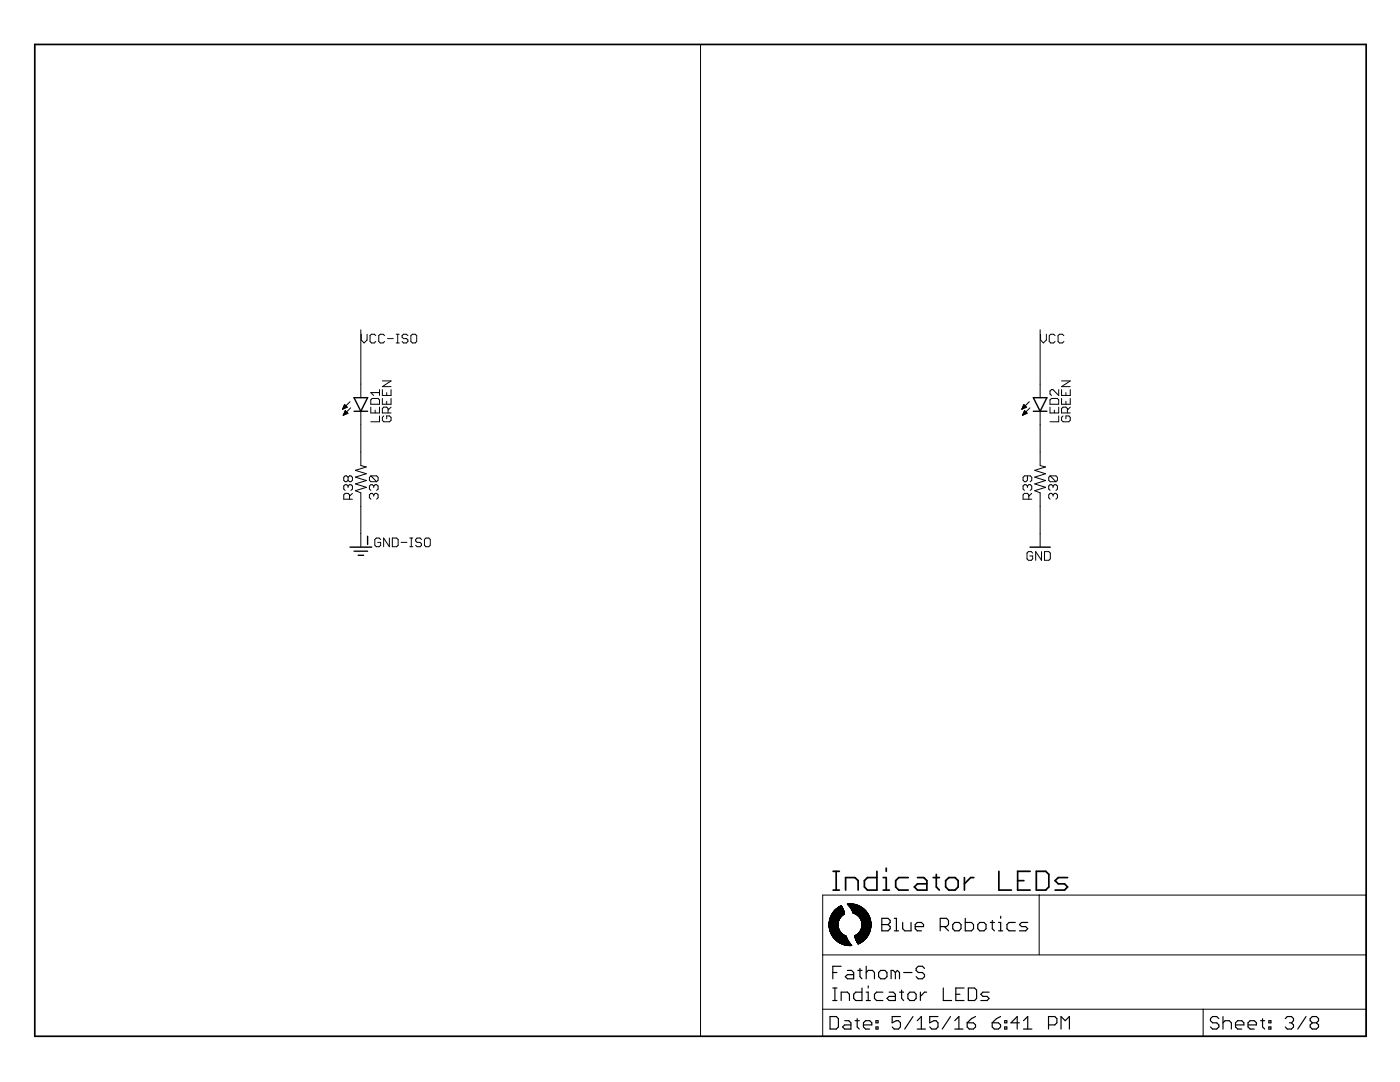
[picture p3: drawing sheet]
<svg xmlns="http://www.w3.org/2000/svg" width="279mm" height="216mm" viewBox="0 0 279 216" stroke-linecap="round" stroke-linejoin="round" font-family="sans-serif">
<g fill="none" stroke="#000" stroke-width=".2">
<path d="M139.8 8.9v197.9M72 65.8v13.6M72.1 66.7v1.1l.6 .6 .6-.6v-1.1M74.3 79.5h1.1l.3 .3v.9h-1.7v-.9zM75 67l-.3-.3h-.6l-.2 .3v1.1l.2 .3h.6l.3-.3M75.7 77.7v1.2M75.7 78.3h-1.7l.6 .6M76.3 77.7v1.2h1.7v-1.2M76.3 79.5v1.2h1.7v-1.2M76.3 76h1.7l-1.7 1.2h1.7M76.8 67l-.3-.3h-.6l-.3 .3v1.1l.3 .3h.6l.3-.3M77.2 78.3v.6"/>
<path d="M77.3 67.6h1.2M79.1 66.7h.6M79.1 68.4h.6M79.4 66.7v1.7M81.4 67l-.3-.3h-.6l-.3 .3v.3l.3 .3h.6l.3 .2v.3l-.3 .3h-.6l-.3-.3M82 67l.3-.3h.6l.3 .3v1.1l-.3 .3h-.6l-.3-.3zM207.6 65.8v13.6M207.7 66.7v1.1l.5 .6 .6-.6v-1.1M209.5 79.8l.3-.3h1.2l.3 .3v.9h-1.8zM210.6 67l-.3-.3h-.6l-.3 .3v1.1l.3 .3h.6l.3-.3M211.3 77.7v1.2l-1.2-1.2h-.3l-.3 .3v.6l.3 .3M211.9 79.5v1.2h1.7v-1.2"/>
<path d="M211.9 77.7v1.2h1.7v-1.2M211.9 76h1.7l-1.7 1.2h1.7M212.3 67l-.3-.3h-.5l-.3 .3v1.1l.3 .3h.5l.3-.3M212.7 78.3v.6M68.4 81.6h.1M68.4 81.5h.4M68.5 81.3h.6M68.5 82.8h.2M68.5 81.2h.8M68.6 82.7h.4M68.6 81.1h.6M68.6 81h.4"/>
<path d="M68.6 82.5h.7M68.7 82.4h.7M68.7 80.8h.2M68.7 82.3h.5M68.8 80.7l.5 .6-1 .4zM68.8 82.1h.3M68.9 82h.1M68.9 81.9l.5 .6-.9 .4zM69.5 97l-.3-.3h-.3l-.3 .3v.6l.3 .3M69.5 97l.2-.3h.3l.3 .3v.6l-.3 .3M69.5 95.2l-.3-.2h-.3l-.3 .2v.6l.3 .3h.3l.3-.3M69.5 95.2l.2-.2h.3l.3 .2v.6l-.3 .3h-.3l-.2-.3"/>
<path d="M69.5 95.2v.6M69.5 97v.3M69.7 99.6v-.9l-.2-.3h-.6l-.3 .3v.9h1.7M69.8 80.2l-1.5 1.5M70 81.4l-1.5 1.5M70.3 98.4l-.6 .6M72 82.1v10.8l1.1 .3-2.2 .7 2.2 .6-2.2 .7 2.2 .7-2.2 .7 2.2 .6-2.2 .7 1.1 .4v10.9M74 81.2v1.2h1.7v-1.2M74 95l-.3 .2v.6l.3 .3h1.2M74 95h1.2l.3 .2v.6l-.3 .3M74 95l1.2 1.1M74.6 98.7l-.3-.3h-.3l-.3 .3v.6l.3 .3"/>
<path d="M74.6 97l-.3-.3h-.3l-.3 .3v.6l.3 .3M74.6 98.7l.3-.3h.3l.3 .3v.6l-.3 .3M74.6 97v.3M74.6 98.7v.3M74.6 97l.3-.3h.3l.3 .3v.6l-.3 .3M74.9 81.8v.6M75.7 83v1.2h-1.7M76.6 83l-.3 .3v.6l.3 .3h1.1l.3-.3v-.6l-.3-.3h-.5v.6M77.2 80.1v.6M77.4 82.4v-.9l-.2-.3h-.6l-.3 .3v.9h1.7M78 81.2l-.6 .6M203.9 81.6h.1"/>
<path d="M204 81.5h.3M204 81.3h.6M204.1 82.8h.2M204.1 81.2h.7M204.2 82.7h.4M204.2 81.1h.5M204.2 81h.4M204.2 82.5h.7M204.3 82.4h.6M204.3 80.8h.1M204.3 82.3h.5M204.3 80.7l.6 .6-1 .4z"/>
<path d="M204.4 82.1h.3M204.4 82h.1M204.5 81.9l.5 .6-1 .4zM205 97l-.3-.3h-.3l-.2 .3v.6l.2 .3M205 97l.3-.3h.3l.3 .3v.6l-.3 .3M205 95v.8l-.3 .3h-.3l-.2-.3v-.6l.2-.2h1.2l.3 .2v.6l-.3 .3M205 97v.3M205.3 99.6v-.9l-.3-.3h-.6l-.2 .3v.9h1.7M205.4 80.2l-1.5 1.5M205.5 81.4l-1.5 1.5M205.9 98.4l-.6 .6M207.6 82.1v10.8l1.1 .3-2.2 .7 2.2 .6-2.2 .7 2.2 .7-2.2 .7 2.2 .6-2.2 .7 1.1 .4v10.9"/>
<path d="M209.5 81.2v1.2h1.8v-1.2M209.6 95l-.3 .2v.6l.3 .3h1.1M209.6 95h1.1l.3 .2v.6l-.3 .3M209.6 95l1.1 1.1M210.2 98.7l-.3-.3h-.3l-.3 .3v.6l.3 .3M210.2 98.7l.2-.3h.3l.3 .3v.6l-.3 .3M210.2 97l-.3-.3h-.3l-.3 .3v.6l.3 .3M210.2 97l.2-.3h.3l.3 .3v.6l-.3 .3M210.2 97v.3M210.2 98.7v.3M210.4 81.8v.6M211.3 83v1.2h-1.8"/>
<path d="M212.2 83l-.3 .3v.6l.3 .3h1.1l.3-.3v-.6l-.3-.3h-.6v.6M212.7 80.1v.6M213 82.4v-.9l-.3-.3h-.5l-.3 .3v.9h1.7M213.6 81.2l-.6 .6M76 107.7l-.3-.3h-.6l-.3 .3v1.1l.3 .3h.6l.3-.3v-.6h-.6M77.7 107.4v1.7l-1.1-1.7v1.7M78.3 107.4h.9l.3 .3v1.1l-.3 .3h-.9zM80.1 108.2h1.1M81.8 107.4h.6M81.8 109.1h.6M82.1 107.4v1.7M84.1 107.7l-.3-.3h-.6l-.2 .3v.2l.2 .3h.6l.3 .3v.3l-.3 .3h-.6l-.2-.3"/>
<path d="M85 107.4h.6l.3 .3v1.1l-.3 .3h-.6l-.3-.3v-1.1zM206.1 110.4l-.3-.3h-.6l-.2 .3v1.1l.2 .3h.6l.3-.3v-.6h-.6M207.9 110.1v1.7l-1.2-1.7v1.7M208.4 110.1h.9l.3 .3v1.1l-.3 .3h-.9zM164.2 178.6h108.4v28.2h-108.4zM207.4 178.6v11.9M164.2 190.5h108.4M165.5 184.9h1.8M165.5 184.8h1.8M165.5 184.7h1.8M165.5 184.6h1.8M165.5 184.5h1.8"/>
<path d="M165.5 184.4h1.8M165.5 184.3h1.8M165.5 184.2h1.8M165.5 184.1h1.8M165.5 185.1h1.8M165.5 185l1.8 .1M165.5 185h1.8M165.5 184h1.8M165.5 183.9h1.8M165.5 185.2h1.8M165.5 183.8h1.8M165.5 185.3h1.9"/>
<path d="M165.5 185.2l1.9 .1M165.5 183.8h1.9M165.5 183.7h1.9M165.5 185.4l1.9 .1M165.5 185.4h1.9M165.5 183.6h1.9M165.6 185.5h1.9M165.6 185.6l2 .1M165.6 185.6h1.9M165.6 183.5h1.9M165.6 185.7h2M165.6 185.7l2 .1"/>
<path d="M165.7 185.8h1.9M165.7 185.9h2M165.7 185.8h2M165.7 183.2h1.9M165.7 185.9l2.1 .1M165.7 183.1h2M165.7 186l2.1 .1M165.7 186h2.1M165.8 186.1h2.1M165.8 186.1l2.1 .1M165.8 186.2h2.2M165.8 182.8h2.2"/>
<path d="M165.8 186.2l2.2 .1M165.8 186.3h2.2M165.9 186.3l2.2 .1M165.9 186.4h2.3M165.9 186.4l2.4 .1M165.9 186.5h2.4M166 186.5h2.4M166 186.6l2.6 .1M166 186.6h2.5M166.1 186.7h2.6M166.1 182.4h2.5M166.1 182.3h2.5"/>
<path d="M166.1 186.7l2.7 .1M166.1 182.3h2.4M166.1 186.8h2.8M166.1 182.2h2.4M166.2 186.8h2.7M166.2 182.2h2.3M166.2 186.9h2.7M166.2 182.1h2.3M166.2 186.9l2.7 .1M166.3 187h2.6M166.3 182h2.2M166.3 187h2.7"/>
<path d="M166.3 187.1h2.7M166.3 181.9h2.2M166.4 187.1h2.6M166.4 187.2h2.6M166.4 181.9h2M166.4 181.8h2M166.5 187.2h2.5M166.5 181.8h1.9M166.5 187.3h2.6M166.5 181.7h1.9M166.6 187.4h2.5M166.6 181.7h1.8"/>
<path d="M166.6 181.6h1.8M166.6 187.4l2.5 .1M166.6 181.6h1.7M166.7 187.5h2.5M166.7 181.5h1.6M166.8 187.5h2.4M166.8 181.5h1.5M166.8 187.6h2.4M166.8 181.4h1.5M166.9 187.6h2.3M166.9 181.4h1.4M166.9 187.7h2.4"/>
<path d="M166.9 181.3h1.4M167 181.3h1.2M167 187.8h2.4M167 181.2h1.2M167.1 187.8l2.3 .1M167.1 187.9h2.3M167.1 181.1h1M167.2 181.1h.9M167.2 187.9h2.2M167.3 188h2.2M167.3 184.2l-1.8 .1M167.3 184l-1.8 .1"/>
<path d="M167.3 183.9h-1.8M167.3 181h.8M167.4 183.7h-1.9M167.4 188.1h2.1M167.4 183.6l-1.9 .1M167.4 181h.6M167.5 183.5l-2 .1M167.5 180.9h.5M167.5 183.5h-1.9M167.5 188.1l2.1 .1M167.5 183.4h-1.9M167.6 183.3l-2 .1"/>
<path d="M167.6 180.9h.4M167.6 188.2h2M167.6 183.3h-2M167.6 183.2l-1.9 .1M167.7 180.8h.3M167.7 188.2h2M167.7 183.1l-2 .1M167.7 180.8h.2M167.8 183l-2.1 .1M167.8 188.3h1.9M167.8 183h-2.1M167.9 182.9l-2.2 .1"/>
<path d="M167.9 180.7h.1M167.9 182.9h-2.1M167.9 188.3l1.8 .1M167.9 182.8l-2.1 .1M168 188.4h1.8M168 182.8h-2.2M168.1 182.7h-2.2M168.1 188.4h1.7M168.1 182.6l-2.2 .1M168.2 182.6h-2.3M168.3 188.5h1.6M168.3 182.5l-2.4 .1"/>
<path d="M168.4 182.5h-2.5M168.5 188.5h1.4M168.5 182.4l-2.5 .1M168.6 182.4h-2.6M168.6 188.6h1.3M168.9 188.6l1.1 .1M169.1 180.4h1.2M169.1 180.4h1.5M169.2 180.4l1.5 .1M169.2 180.5h1.7M169.2 188.7h.8M169.2 180.6h1.9"/>
<path d="M169.3 180.6h1.9M169.4 180.7h1.9M169.4 180.7h2M169.4 180.7l2.2 .1M169.5 180.8h2.1M169.5 180.8l2.2 .1M169.5 180.9h2.3M169.6 181h2.3M169.7 181l2.3 .1M169.7 181.1h2.4M169.7 181.1l2.4 .1M169.8 181.2h2.4"/>
<path d="M169.8 181.3h2.5M169.8 181.3h2.6M169.9 181.4h2.6M169.9 181.4h2.5M169.9 181.4l2.6 .1M169.9 181.5h2.7M170 181.5l2.6 .1M170 181.6h2.7M170 181.7h2.7M170.1 181.7h2.7M170.1 181.7l2.7 .1M170.1 181.8h2.7"/>
<path d="M170.1 181.8l2.8 .1M170.2 181.9l2.8 .1M170.2 181.9h2.7M170.2 182h2.8M170.2 182.1l2.9 .1M170.2 182.1h2.9M170.2 182.1h2.8M170.2 182.2h2.9M170.4 182.2l2.8 .1M170.5 182.3h2.7M170.6 186.8h2.6M170.6 186.7h2.6"/>
<path d="M170.6 186.8h2.5M170.6 187h2.4M170.6 186.9h2.4M170.6 182.4h2.6M170.7 187.2h2.2M170.7 187.1h2.2M170.7 187.2h2.1M170.7 187.3h2.1M170.7 182.4h2.5M170.8 186.6h2.5M170.8 182.4l2.5 .1M170.8 187.6h1.7"/>
<path d="M170.9 187.7h1.4M170.9 187.8h1.4M170.9 182.5h2.4M170.9 186.5h2.4M171 187.9h1.1M171 182.5h2.3M171 188h1M171 188h.9M171 186.5h2.4M171 182.6h2.4M171.1 188.1h.7M171.1 182.6h2.3"/>
<path d="M171.2 188.3h.3M171.2 182.7h2.2M171.2 182.8h2.3M171.3 182.8h2.2M171.3 182.8l2.2 .1M171.4 188.3l-.2 .1M171.4 182.9h2.1M171.4 182.9l2.1 .1M171.4 186.1h2.1M171.5 183h2M171.5 186h2M171.5 183h2.1"/>
<path d="M171.6 183.1h2M171.6 188.2l-.4 .1M171.6 185.9h2M171.6 185.8h2M171.6 183.2h2M171.7 188.2h-.6M171.7 183.3h2M171.7 185.7h2M171.7 183.4h2M171.8 185.6h1.9M171.8 185.5h1.9M171.8 183.5h1.9"/>
<path d="M171.8 183.5l1.9 .1M171.9 188.1h-.8M171.9 185.4h1.8M171.9 183.6h1.8M171.9 185.3h1.8M171.9 183.7h1.8M171.9 185.2h1.9M171.9 183.8l1.9 .1M171.9 183.8h1.9M171.9 183.7h1.9M171.9 185.1h1.9M171.9 183.9h1.9"/>
<path d="M172 185.1h1.8M172 183.9h1.8M172 185h1.8M172 184.9h1.8M172 184.1h1.8M172 184h1.8M172 184.8h1.8M172 184.2h1.8M172 184.7h1.8M172 184.6h1.8M172 184.5h1.8M172 184.4h1.8"/>
<path d="M172 184.3h1.8M172.1 187.9l-1.1 .1M172.2 187.8l-1.3 .1M172.4 187.7h-1.5M172.4 187.6l-1.5 .1M172.5 187.5l-1.7 .1M172.6 187.5h-1.8M172.7 187.4l-1.9 .1M172.7 187.4h-1.9M172.7 187.3l-2 .1M172.9 187.1h-2.3M173 187l-2.4 .1"/>
<path d="M173.1 186.9h-2.5M173.2 186.7h-2.6M173.2 186.6l-2.5 .1M173.3 186.5l-2.4 .1M173.4 186.4h-2.3M173.4 186.3l-2.2 .1M173.4 186.3h-2.2M173.5 186.2l-2.2 .1M173.5 186.2h-2.2M173.5 186.1l-2.1 .1M173.5 186.1h-2.1M173.6 185.9l-2.1 .1"/>
<path d="M173.6 185.8h-2M173.7 185.7l-2 .1M173.7 185.5h-1.9M173.7 185.4l-1.9 .1M173.8 185.2h-1.9M173.8 185.1h-1.9M173.8 184.9l-1.8 .1M164.2 201.4h108.4M240.1 201.4v5.4"/>
</g>
<g fill="none" stroke="#000" stroke-width=".34">
<path d="M6.9 8.9h265.7v197.9h-265.7zM166.3 177.6h1.2M166.3 173.9h1.2M166.9 173.9v3.7M168.8 177.6v-2.5h1.8l.7 .6v1.9M175 173.9v3.7h-1.9l-.6-.6v-1.3l.6-.6h1.9M176.3 177.6h1.2M176.3 175.1h.6v2.5M176.9 173.2v.7M181.3 175.1h-1.9l-.6 .6v1.3l.6 .6h1.9M183.1 175.1h1.3l.6 .6v1.9h-1.9l-.6-.6 .6-.6h1.9M186.2 175.1h1.3"/>
<path d="M186.9 174.5v2.5l.6 .6M188.7 175.7l.7-.6h1.2l.6 .6v1.3l-.6 .6h-1.2l-.7-.6zM192.5 175.1v2.5M194.4 175.1h-.7l-1.2 1.3M199.3 173.9v3.7h2.5M203.1 175.7h1.2M205.6 173.9h-2.5v3.7h2.5M206.8 173.9h1.9l.6 .6v2.5l-.6 .6h-1.9zM213.1 175.1h-1.9l-.6 .6 .6 .7h1.2l.7 .6-.7 .6h-1.8"/>
</g>
<g fill="none" stroke="#000" stroke-width=".23">
<path d="M166.2 194.1h.8M166.2 199.6h.8M166.2 197.1h.8M166.6 197.1v2.5M167.9 192.8h-1.7v2.5M167.9 199.6v-1.6h1.2l.4 .4v1.2M169.1 193.6h.8l.5 .5v1.2h-1.3l-.4-.4 .4-.4h1.3M171.2 193.6h.8M171.6 193.2v1.7l.4 .4M172 197.1v2.5h-1.2l-.4-.4v-.8l.4-.4h1.2M172.9 194.1l.4-.5h.8l.4 .5v1.2M172.9 192.8v2.5"/>
<path d="M172.9 199.6h.8M172.9 198h.4v1.6M173.3 196.7v.4M175.8 193.6h.8l.4 .5v.8l-.4 .4h-.8l-.5-.4v-.8zM176 183.2h1.2l.5 .5v.4l-.5 .4 .5 .4v.4l-.5 .4h-1.2zM176 184.5h1.2M176.2 198h-1.3l-.4 .4v.8l.4 .4h1.3M177.4 198h.9l.4 .4v1.2h-1.3l-.4-.4 .4-.4h1.3M178.5 183.2h.4v2.5M178.5 185.7h.8M178.7 194.1l-.4-.5h-.5v1.7M178.7 194.1v1.2"/>
<path d="M178.7 194.1l.4-.5 .4 .5v1.2M179.5 198h.8M179.9 197.6v1.6l.4 .4M180.1 184.1v1.2l.5 .4h1.2v-1.6M180.3 194.1h1.7M181.6 198h.8l.4 .4v.8l-.4 .4h-.8l-.4-.4v-.8zM182.6 184.9h1.7v-.4l-.4-.4h-.8l-.5 .4v.8l.5 .4h.8M183.7 198v1.6M184.5 193.2l-.4-.4h-.8l-.5 .4v.4l.5 .5h.8l.4 .4v.4l-.4 .4h-.8l-.5-.4M184.9 198h-.4l-.8 .8M187.6 184.9h1.3l.4-.4v-.8l-.4-.5h-1.3v2.5M188.3 197.1v2.5h1.6"/>
<path d="M188.5 184.9l.8 .8M190.5 184.1h.9l.4 .4v.8l-.4 .4h-.9l-.4-.4v-.8zM190.8 198.4h.8M192.4 197.1h-1.6v2.5h1.6M192.6 183.2v2.5h1.3l.4-.4v-.8l-.4-.4h-1.3M193.3 197.1h1.2l.4 .5v1.6l-.4 .4h-1.2zM195.5 184.1h.9l.4 .4v.8l-.4 .4h-.9l-.4-.4v-.8zM197.4 198h-1.2l-.5 .4 .5 .4h.8l.4 .4-.4 .4h-1.3M197.6 184.1h.9M198 183.7v1.6l.5 .4M199.3 185.7h.8M199.3 184.1h.4v1.6"/>
<path d="M199.7 182.8v.4M202.6 184.1h-1.2l-.4 .4v.8l.4 .4h1.2M205.1 184.1h-1.2l-.4 .4 .4 .4h.8l.4 .4-.4 .4h-1.2M165.7 202.8h1.2l.4 .5v1.6l-.4 .4h-1.2zM168.6 203.7h.8l.4 .4v1.2h-1.2l-.5-.4 .5-.4h1.2M170.6 203.7h.9M171.1 203.3v1.6l.4 .4M172.3 204.5h1.7v-.4l-.4-.4h-.9l-.4 .4v.8l.4 .4h.9M174.8 204.9h.4v.4h-.4zM174.8 203.7h.4v.4h-.4zM179.7 202.8h-1.6v1.3l.8-.4h.4l.4 .4v.8l-.4 .4h-.8l-.4-.4M182.2 202.8l-1.6 2.5"/>
<path d="M183 205.3h1.7M183 203.7l.9-.9v2.5M187.2 202.8h-1.7v1.3l.9-.4h.4l.4 .4v.8l-.4 .4h-.9l-.4-.4M189.7 202.8l-1.7 2.5M190.5 205.3h1.7M190.5 203.7l.9-.9v2.5M193 204.1h1.3l.4 .4v.4l-.4 .4h-.9l-.4-.4zM194.7 202.8l-.8 .5-.9 .8M198 204.1h1.3l.4 .4v.4l-.4 .4h-.9l-.4-.4zM199.7 202.8l-.8 .5-.9 .8M200.5 204.9h.4v.4h-.4zM200.5 203.7h.4v.4h-.4z"/>
<path d="M203.4 204.1h-1.6l1.2-1.3v2.5M204.3 205.3h1.6M204.3 203.7l.8-.9v2.5M209.3 204.5h1.2l.4-.4v-.8l-.4-.5h-1.2v2.5M211.8 205.3v-2.5l.8 .9 .8-.9v2.5M243.2 203.3l-.4-.5h-.8l-.4 .5v.4l.4 .4h.8l.4 .4v.4l-.4 .4h-.8l-.4-.4M244.1 204.1l.4-.4h.8l.4 .4v1.2M244.1 202.8v2.5M246.6 204.5h1.6v-.4l-.4-.4h-.8l-.4 .4v.8l.4 .4h.8M249.1 204.5h1.6v-.4l-.4-.4h-.8l-.4 .4v.8l.4 .4h.8M251.6 203.7h.8M252 203.3v1.6l.4 .4"/>
<path d="M253.2 204.9h.4v.4h-.4zM253.2 203.7h.4v.4h-.4zM256.5 203.3l.4-.5h.8l.4 .5v.4l-.4 .4M257.3 204.1h.4M257.7 204.1l.4 .4v.4l-.4 .4h-.8l-.4-.4M260.6 202.8l-1.6 2.5M261.9 204.1l-.4 .4v.4l.4 .4h.8l.4-.4v-.4l-.4-.4M261.9 204.1l-.4-.4v-.4l.4-.5h.8l.4 .5v.4l-.4 .4M261.9 204.1h.8"/>
</g>
<path d="M70.7 79.4h2.7l-1.4 2.7zM206.2 79.4h2.7l-1.3 2.7zM70.7 82.1h2.7M206.2 82.1h2.7M69.8 109.2h4.4M70.7 110h2.7M71.5 110.8h1.1M73.4 107v1.6M205.5 109.2h4.1" fill="none" stroke="#000" stroke-width=".28"/>
</svg>
